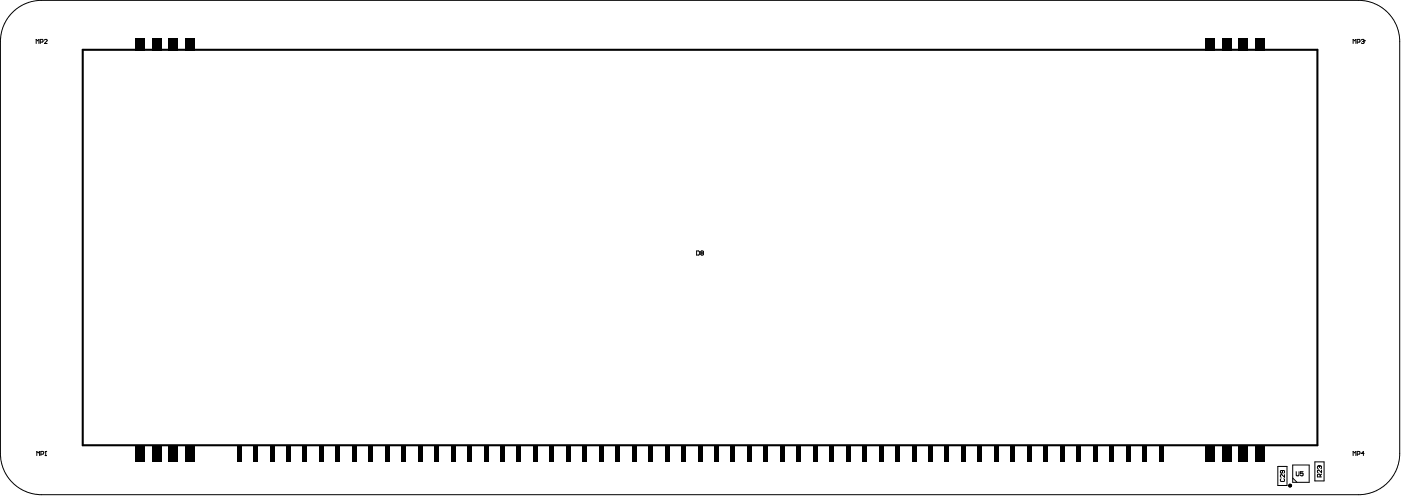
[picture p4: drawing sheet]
<svg xmlns="http://www.w3.org/2000/svg" width="283mm" height="100mm" viewBox="0 0 283 100" stroke-linecap="round" stroke-linejoin="round" font-family="sans-serif">
<g fill="none" stroke="#000" stroke-width=".2">
<path d="M2.5 2.5a8.3 8.3 0 0 1 5.9-2.4h266.3a8.3 8.3 0 0 1 8.3 8.3v83.2a8.3 8.3 0 0 1-8.3 8.3h-266.3a8.3 8.3 0 0 1-8.3-8.3v-83.2a8.3 8.3 0 0 1 2.4-5.9zM7.3 8.8v-.8l.3 .2 .3-.2v.8M8.1 8.5h.5l.1-.4-.6-.1v.8M9 8.1l.1-.1 .4 .1-.5 .7h.5M273.6 8.8v-.8l.3 .2 .3-.2v.8M274.4 8.5h.4l.2-.4-.6-.1v.8M275.3 8.1l.4-.1 .1 .2M275.5 8.4h.2M275.7 8.4l.1 .1-.1 .3-.4-.2M275.8 8.2h.1M275.8 8.2l-.1 .2M140.9 50.7l.5 .1v.6l-.1 .1h-.4z"/>
<path d="M141.8 51.1l-.1 .1 .1 .3 .4-.1-.1-.3M141.8 51.1l-.1-.1 .1-.3 .4 .1-.1 .3M141.8 51.1h.3M7.4 92v-.8l.3 .3 .3-.3v.8M8.3 91.7h.4l.1-.4-.5-.1v.8M9.1 92h.3M9.2 91.2h.1M9.2 91.2l-.1 .1M9.2 91.2v.8M258.4 94.2h1.8v3.9h-1.8zM259 96.7l-.1 .1 .1 .5h.6l.1-.2-.1-.4M259.3 95l-.1 .6-.3-.2 .1-.4h.6l.1 .2-.1 .4"/>
<path d="M259.7 95.9v.5l-.5-.5-.3 .1 .1 .4M261.4 96.6l.9 .8M261.4 93.9h3.3v3.5h-3.3zM262.1 95.3v.7l.1 .1 .5-.1v-.7M263.5 95.3h-.6v.4l.3-.1 .3 .1-.2 .4-.4-.1M265.9 93.3h1.8v3.8h-1.8zM266.7 94.1h.1M266.7 94.1l-.3 .2 .1 .4M266.7 94.1l.1 .2M266.8 94.3l.1-.2 .3 .2-.1 .4M266.8 94.3v.1M266.9 96.3l-.1-.5-.4 .1v.4h.8"/>
<path d="M267.2 94.9v.6l-.5-.6-.3 .2 .1 .4M267.2 95.8l-.3 .3M273.6 92v-.8l.3 .3 .3-.3v.8M274.4 91.7h.4l.2-.4-.6-.1v.8M275.8 91.6h-.5l.4-.4v.8"/>
</g>
<g fill="none" stroke="#000" stroke-width=".42">
<path d="M16.7 10.1h249.7v79.8h-249.7z"/>
<circle cx="260.8" cy="98.1" r=".21"/>
</g>
<g fill="#000">
<path d="M27.5 7.6h1.8v2.5h-1.8z" fill-rule="evenodd"/>
<path d="M30.8 7.6h1.8v2.5h-1.8z" fill-rule="evenodd"/>
<path d="M34.1 7.6h1.9v2.5h-1.9z" fill-rule="evenodd"/>
<path d="M37.4 7.6h1.9v2.5h-1.9z" fill-rule="evenodd"/>
<path d="M243.8 7.6h1.9v2.5h-1.9z" fill-rule="evenodd"/>
<path d="M247.2 7.6h1.8v2.5h-1.8z" fill-rule="evenodd"/>
<path d="M250.5 7.6h1.8v2.5h-1.8z" fill-rule="evenodd"/>
<path d="M253.8 7.6h1.8v2.5h-1.8z" fill-rule="evenodd"/>
<path d="M27.5 89.9h1.8v3.4h-1.8z" fill-rule="evenodd"/>
<path d="M30.8 89.9h1.8v3.4h-1.8z" fill-rule="evenodd"/>
<path d="M34.1 89.9h1.9v3.4h-1.9z" fill-rule="evenodd"/>
<path d="M37.4 89.9h1.9v3.4h-1.9z" fill-rule="evenodd"/>
<path d="M47.9 89.9h.9v3.4h-.9z" fill-rule="evenodd"/>
<path d="M51.2 89.9h1v3.4h-1z" fill-rule="evenodd"/>
<path d="M54.5 89.9h1v3.4h-1z" fill-rule="evenodd"/>
<path d="M57.8 89.9h1v3.4h-1z" fill-rule="evenodd"/>
<path d="M61.2 89.9h1v3.4h-1z" fill-rule="evenodd"/>
<path d="M64.5 89.9h1v3.4h-1z" fill-rule="evenodd"/>
<path d="M67.8 89.9h1v3.4h-1z" fill-rule="evenodd"/>
<path d="M71.2 89.9h.9v3.4h-.9z" fill-rule="evenodd"/>
<path d="M74.5 89.9h1v3.4h-1z" fill-rule="evenodd"/>
<path d="M77.8 89.9h1v3.4h-1z" fill-rule="evenodd"/>
<path d="M81.1 89.9h1v3.4h-1z" fill-rule="evenodd"/>
<path d="M84.5 89.9h1v3.4h-1z" fill-rule="evenodd"/>
<path d="M87.8 89.9h1v3.4h-1z" fill-rule="evenodd"/>
<path d="M91.1 89.9h1v3.4h-1z" fill-rule="evenodd"/>
<path d="M94.5 89.9h1v3.4h-1z" fill-rule="evenodd"/>
<path d="M97.8 89.9h1v3.4h-1z" fill-rule="evenodd"/>
<path d="M101.1 89.9h1v3.4h-1z" fill-rule="evenodd"/>
<path d="M104.4 89.9h1v3.4h-1z" fill-rule="evenodd"/>
<path d="M107.8 89.9h1v3.4h-1z" fill-rule="evenodd"/>
<path d="M111.1 89.9h1v3.4h-1z" fill-rule="evenodd"/>
<path d="M114.4 89.9h1v3.4h-1z" fill-rule="evenodd"/>
<path d="M117.8 89.9h1v3.4h-1z" fill-rule="evenodd"/>
<path d="M121.1 89.9h1v3.4h-1z" fill-rule="evenodd"/>
<path d="M124.4 89.9h1v3.4h-1z" fill-rule="evenodd"/>
<path d="M127.7 89.9h1v3.4h-1z" fill-rule="evenodd"/>
<path d="M131.1 89.9h1v3.4h-1z" fill-rule="evenodd"/>
<path d="M134.4 89.9h1v3.4h-1z" fill-rule="evenodd"/>
<path d="M137.7 89.9h1v3.4h-1z" fill-rule="evenodd"/>
<path d="M141.1 89.9h1v3.4h-1z" fill-rule="evenodd"/>
<path d="M144.4 89.9h1v3.4h-1z" fill-rule="evenodd"/>
<path d="M147.7 89.9h1v3.4h-1z" fill-rule="evenodd"/>
<path d="M151 89.9h1v3.4h-1z" fill-rule="evenodd"/>
<path d="M154.4 89.9h1v3.4h-1z" fill-rule="evenodd"/>
<path d="M157.7 89.9h1v3.4h-1z" fill-rule="evenodd"/>
<path d="M161 89.9h1v3.4h-1z" fill-rule="evenodd"/>
<path d="M164.4 89.9h1v3.4h-1z" fill-rule="evenodd"/>
<path d="M167.7 89.9h1v3.4h-1z" fill-rule="evenodd"/>
<path d="M171 89.9h1v3.4h-1z" fill-rule="evenodd"/>
<path d="M174.3 89.9h1v3.4h-1z" fill-rule="evenodd"/>
<path d="M177.7 89.9h1v3.4h-1z" fill-rule="evenodd"/>
<path d="M181 89.9h1v3.4h-1z" fill-rule="evenodd"/>
<path d="M184.3 89.9h1v3.4h-1z" fill-rule="evenodd"/>
<path d="M187.7 89.9h1v3.4h-1z" fill-rule="evenodd"/>
<path d="M191 89.9h1v3.4h-1z" fill-rule="evenodd"/>
<path d="M194.3 89.9h1v3.4h-1z" fill-rule="evenodd"/>
<path d="M197.6 89.9h1v3.4h-1z" fill-rule="evenodd"/>
<path d="M201 89.9h1v3.4h-1z" fill-rule="evenodd"/>
<path d="M204.3 89.9h1v3.4h-1z" fill-rule="evenodd"/>
<path d="M207.6 89.9h1v3.4h-1z" fill-rule="evenodd"/>
<path d="M211 89.9h1v3.4h-1z" fill-rule="evenodd"/>
<path d="M214.3 89.9h1v3.4h-1z" fill-rule="evenodd"/>
<path d="M217.6 89.9h1v3.4h-1z" fill-rule="evenodd"/>
<path d="M220.9 89.9h1v3.4h-1z" fill-rule="evenodd"/>
<path d="M224.3 89.9h1v3.4h-1z" fill-rule="evenodd"/>
<path d="M227.6 89.9h1v3.4h-1z" fill-rule="evenodd"/>
<path d="M230.9 89.9h1v3.4h-1z" fill-rule="evenodd"/>
<path d="M234.3 89.9h1v3.4h-1z" fill-rule="evenodd"/>
<path d="M243.8 89.9h1.9v3.4h-1.9z" fill-rule="evenodd"/>
<path d="M247.2 89.9h1.8v3.4h-1.8z" fill-rule="evenodd"/>
<path d="M250.5 89.9h1.8v3.4h-1.8z" fill-rule="evenodd"/>
<path d="M253.8 89.9h1.8v3.4h-1.8z" fill-rule="evenodd"/>
</g>
</svg>
